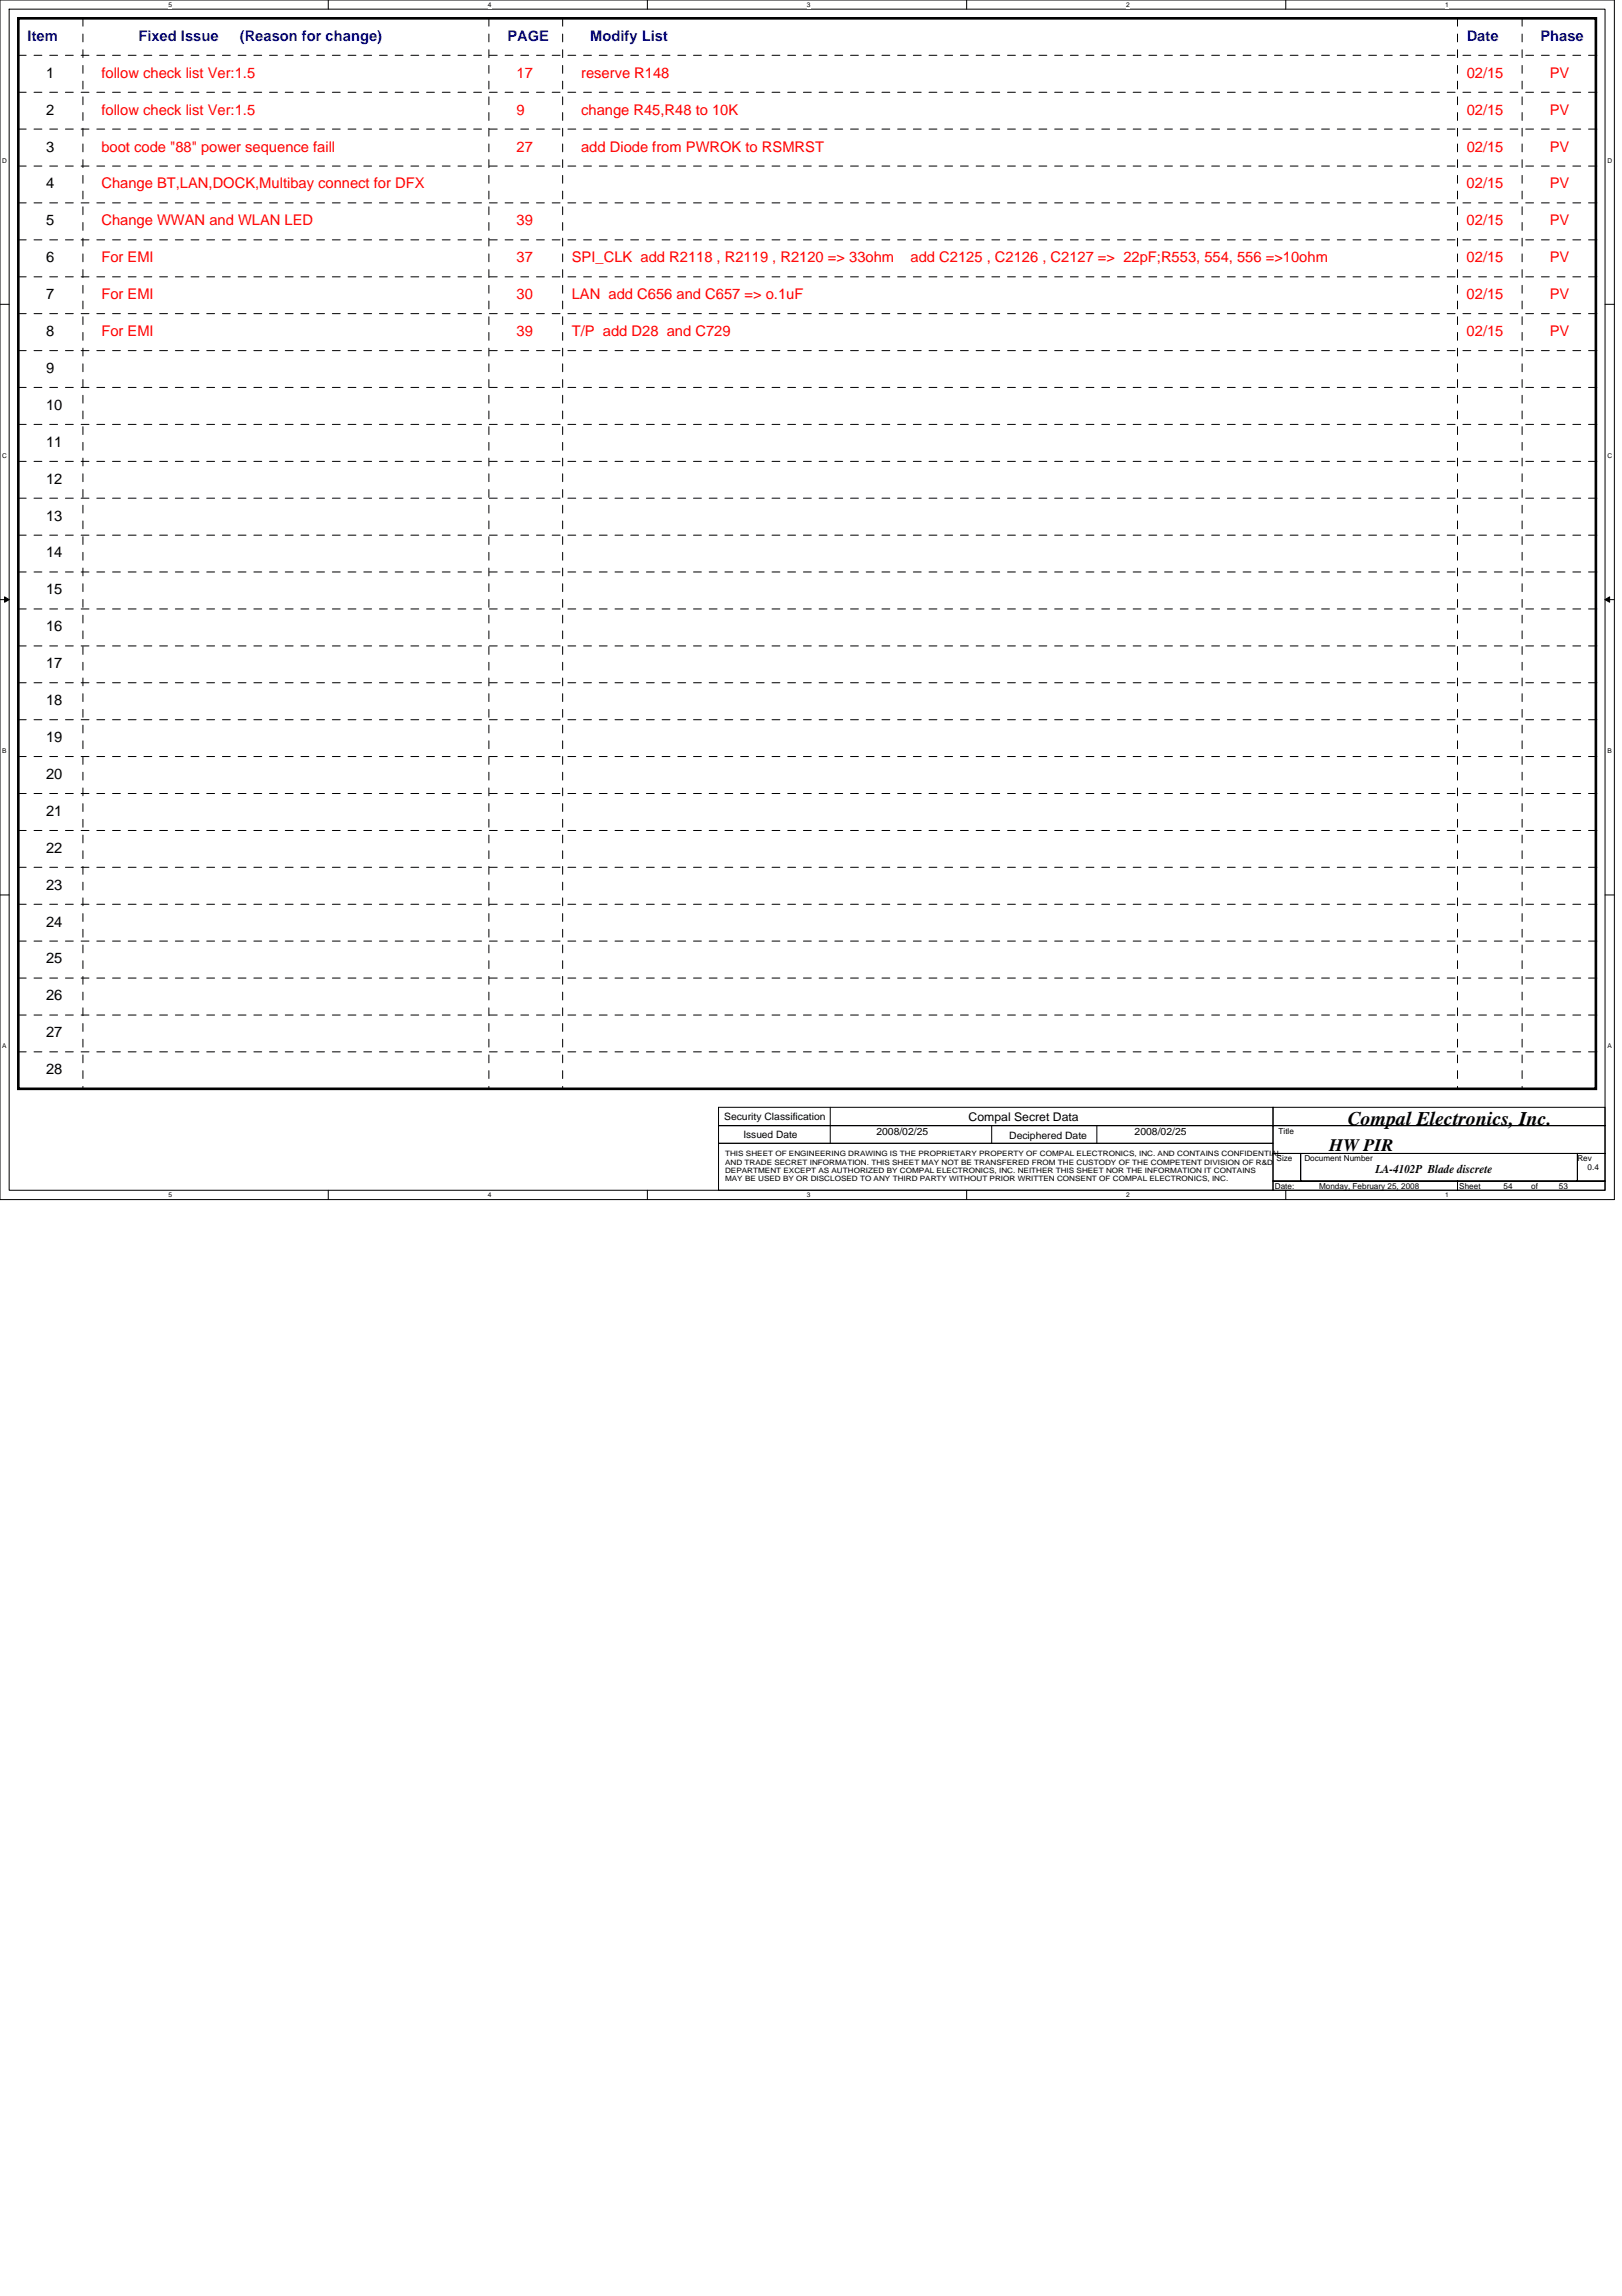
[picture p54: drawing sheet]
<svg xmlns="http://www.w3.org/2000/svg" width="210mm" height="297mm" viewBox="0 0 210 297" stroke-linecap="round" stroke-linejoin="round" font-family="sans-serif">
<defs><g id="words">
<text font-size="2.5" x="174.4" y="145.5">Compal Electronics, Inc.</text>
<text font-size="2.3" x="172" y="148.9">HW PIR</text>
<g font-size="1.9" fill="#00f">
<text x="3.6" y="5.3">Item</text>
<text x="17.9" y="5.3">Fixed Issue</text>
<text x="31" y="5.3">(Reason for change)</text>
<text x="65.7" y="5.3">PAGE</text>
<text x="76.4" y="5.3">Modify List</text>
<text x="189.8" y="5.3">Date</text>
<text x="199.3" y="5.3">Phase</text>
</g>
<g font-size="1.9">
<text x="6" y="10">1</text>
<text x="6" y="14.8">2</text>
<text x="6" y="19.6">3</text>
<text x="6" y="24.4">4</text>
<text x="6" y="29.1">5</text>
<text x="6" y="33.9">6</text>
<text x="6" y="38.7">7</text>
<text x="6" y="43.5">8</text>
<text x="6" y="48.2">9</text>
<text x="6" y="53">10</text>
<text x="6" y="57.8">11</text>
<text x="6" y="62.6">12</text>
<text x="6" y="67.4">13</text>
<text x="6" y="72.1">14</text>
<text x="6" y="76.9">15</text>
<text x="6" y="81.7">16</text>
<text x="6" y="86.4">17</text>
<text x="6" y="91.2">18</text>
<text x="6" y="96">19</text>
<text x="6" y="100.8">20</text>
<text x="6" y="105.5">21</text>
<text x="6" y="110.3">22</text>
<text x="6" y="115.1">23</text>
<text x="6" y="119.9">24</text>
<text x="6" y="124.7">25</text>
<text x="6" y="129.4">26</text>
<text x="6" y="134.2">27</text>
<text x="6" y="139">28</text>
</g>
<g font-size="1.9" fill="#f00">
<text x="13.1" y="10">follow check list Ver:1.5</text>
<text x="66.8" y="10">17</text>
<text x="75.2" y="10">reserve R148</text>
<text x="189.8" y="10">02/15</text>
<text x="200.6" y="10">PV</text>
<text x="13.1" y="14.8">follow check list Ver:1.5</text>
<text x="66.8" y="14.8">9</text>
<text x="75.2" y="14.8">change R45,R48 to 10K</text>
<text x="189.8" y="14.8">02/15</text>
<text x="200.6" y="14.8">PV</text>
<text x="13.1" y="19.6">boot code &quot;88&quot; power sequence faill</text>
<text x="66.8" y="19.6">27</text>
<text x="75.2" y="19.6">add Diode from PWROK to RSMRST</text>
<text x="189.8" y="19.6">02/15</text>
<text x="200.6" y="19.6">PV</text>
<text x="13.1" y="24.4">Change BT,LAN,DOCK,Multibay connect for DFX</text>
<text x="13.1" y="29.1">Change WWAN and WLAN LED</text>
<text x="66.8" y="29.1">39</text>
<text x="189.8" y="24.4">02/15</text>
<text x="189.8" y="29.1">02/15</text>
<text x="200.6" y="24.4">PV</text>
<text x="200.6" y="29.1">PV</text>
<text x="13.1" y="33.9">For EMI</text>
<text x="66.8" y="33.9">37</text>
<text x="74" y="33.9">SPI_CLK add R2118 , R2119 , R2120 =&gt; 33ohm</text>
<text x="117.8" y="33.9">add C2125 , C2126 , C2127 =&gt; 22pF;R553, 554, 556 =&gt;10ohm</text>
<text x="189.8" y="33.9">02/15</text>
<text x="200.6" y="33.9">PV</text>
<text x="13.1" y="38.7">For EMI</text>
<text x="66.8" y="38.7">30</text>
<text x="74" y="38.7">LAN add C656 and C657 =&gt; o.1uF</text>
<text x="189.8" y="38.7">02/15</text>
<text x="200.6" y="38.7">PV</text>
<text x="13.1" y="43.5">For EMI</text>
<text x="66.8" y="43.5">39</text>
<text x="74" y="43.5">T/P add D28 and C729</text>
<text x="189.8" y="43.5">02/15</text>
<text x="200.6" y="43.5">PV</text>
</g>
<g font-size="1.5">
<text x="125.3" y="145">Compal Secret Data</text>
<text x="178" y="151.8">LA-4102P Blade discrete</text>
</g>
<g font-size="1.3">
<text x="93.7" y="144.9">Security Classification</text>
<text x="96.2" y="147.2">Issued Date</text>
<text x="113.4" y="146.8">2008/02/25</text>
<text x="130.6" y="147.3">Deciphered Date</text>
<text x="146.8" y="146.8">2008/02/25</text>
</g>
<g font-size="1.1">
<text x="165.5" y="146.7">Title</text>
<text x="165" y="153.8">Date:</text>
<text x="165.2" y="150.2">Size</text>
<text x="168.8" y="150.2">Document Number</text>
<text x="170.7" y="153.8">Monday, February 25, 2008</text>
<text x="188.8" y="153.8">Sheet</text>
<text x="194.6" y="153.8">54</text>
<text x="198.2" y="153.8">of</text>
<text x="201.7" y="153.8">53</text>
<text x="204.1" y="150.2">Rev</text>
<text x="205.4" y="151.4">0.4</text>
</g>
<g font-size="1">
<text x="93.8" y="149.6">THIS SHEET OF ENGINEERING DRAWING IS THE PROPRIETARY PROPERTY OF COMPAL ELECTRONICS, INC. AND CONTAINS CONFIDENTIAL</text>
<text x="93.8" y="150.7">AND TRADE SECRET INFORMATION. THIS SHEET MAY NOT BE TRANSFERED FROM THE CUSTODY OF THE COMPETENT DIVISION OF R&amp;D</text>
<text x="93.8" y="151.7">DEPARTMENT EXCEPT AS AUTHORIZED BY COMPAL ELECTRONICS, INC. NEITHER THIS SHEET NOR THE INFORMATION IT CONTAINS</text>
<text x="93.8" y="152.8">MAY BE USED BY OR DISCLOSED TO ANY THIRD PARTY WITHOUT PRIOR WRITTEN CONSENT OF COMPAL ELECTRONICS, INC.</text>
</g>
<g font-size=".9">
<text x="21.8" y=".9">5</text>
<text x="63.1" y=".9">4</text>
<text x="104.4" y=".9">3</text>
<text x="145.7" y=".9">2</text>
<text x="187" y=".9">1</text>
<text x=".3" y="21">D</text>
<text x="208" y="21">D</text>
<text x=".3" y="59.2">C</text>
<text x="208" y="59.2">C</text>
<text x=".3" y="97.4">B</text>
<text x="208" y="97.4">B</text>
<text x=".3" y="135.6">A</text>
<text x="208" y="135.6">A</text>
<text x="21.8" y="154.9">5</text>
<text x="63.1" y="154.9">4</text>
<text x="104.4" y="154.9">3</text>
<text x="145.7" y="154.9">2</text>
<text x="187" y="154.9">1</text>
</g>
</g></defs>
<path d="M0 0h208.9v155.2h-208.9zM1.2 1.2h206.5v152.8h-206.5z" fill="none" stroke="#000" stroke-width=".13"/>
<g fill="#fff">
<path d="M21.8 .1h.5v1h-.5z"/>
<path d="M21.8 154.1h.5v1h-.5z"/>
</g>
<path d="M42.5 0v1.2M42.5 154v1.2" fill="none" stroke="#000" stroke-width=".13"/>
<g fill="#fff">
<path d="M63.1 .1h.5v1h-.5z"/>
<path d="M63.1 154.1h.5v1h-.5z"/>
</g>
<path d="M83.8 0v1.2M83.8 154v1.2" fill="none" stroke="#000" stroke-width=".13"/>
<g fill="#fff">
<path d="M104.4 .1h.5v1h-.5z"/>
<path d="M104.4 154.1h.5v1h-.5z"/>
</g>
<path d="M125.1 0v1.2M125.1 154v1.2" fill="none" stroke="#000" stroke-width=".13"/>
<g fill="#fff">
<path d="M145.7 .1h.5v1h-.5z"/>
<path d="M145.7 154.1h.5v1h-.5z"/>
</g>
<path d="M166.4 0v1.2M166.4 154v1.2" fill="none" stroke="#000" stroke-width=".13"/>
<g fill="#fff">
<path d="M187 .1h.5v1h-.5z"/>
<path d="M187 154.1h.5v1h-.5z"/>
<path d="M.3 20.3h.6v.9h-.6z"/>
<path d="M208 20.3h.6v.9h-.6z"/>
<path d="M.3 58.5h.6v.9h-.6z"/>
<path d="M208 58.5h.6v.9h-.6z"/>
</g>
<path d="M0 39.4h1.2M207.7 39.4h1.2" fill="none" stroke="#000" stroke-width=".13"/>
<g fill="#fff">
<path d="M.3 96.7h.6v.9h-.6z"/>
<path d="M208 96.7h.6v.9h-.6z"/>
</g>
<path d="M0 77.6h1.2M207.7 77.6h1.2" fill="none" stroke="#000" stroke-width=".13"/>
<path d="M.6 77.2l.6 .4-.6 .3zM207.7 77.6l.6-.4v.7z" fill="#000" stroke="#000" stroke-width=".13"/>
<g fill="#fff">
<path d="M.3 134.9h.6v.9h-.6z"/>
<path d="M208 134.9h.6v.9h-.6z"/>
</g>
<g fill="none" stroke="#000" stroke-width=".13">
<path d="M0 115.8h1.2M207.7 115.8h1.2M93 143.3h71.7v2.3h-71.7zM93 145.6h71.7v2.3h-71.7zM93 147.9h71.7v6.1h-71.7zM107.4 143.3v4.6M128.3 145.6v2.3M141.9 145.6v2.3M164.7 149.2h3.6v3.6h-3.6zM164.7 152.8h23.9v1.2h-23.9zM164.7 143.3h43v2.3h-43zM164.7 145.6h43v3.6h-43z"/>
<path d="M168.3 149.2h35.8v3.6h-35.8zM188.6 152.8h19.1v1.2h-19.1zM204.1 149.2h3.6v3.6h-3.6z"/>
</g>
<g fill="none" stroke="#000" stroke-width=".13" stroke-dasharray="1 1 1 1 1 1 1 1">
<path d="M2.4 11.9h204.1M2.4 16.7h204.1M2.4 7.2h204.1M10.7 2.4v138.5M63.3 2.4v138.5M72.8 2.4v138.5M188.6 2.4v138.5M197 2.4v138.5M206.5 11.9h.1M206.5 16.7h.1M206.5 7.2h.1M2.4 21.5h204.1"/>
<path d="M2.4 26.2h204.1M2.4 31h204.1M2.4 35.8h204.1M206.5 21.5h.1M206.5 26.2h.1M206.5 31h.1M206.5 35.8h.1M2.4 40.6h204.1M2.4 45.4h204.1M2.4 50.1h204.1M2.4 54.9h204.1M2.4 59.7h204.1"/>
<path d="M206.5 40.6h.1M206.5 45.4h.1M206.5 50.1h.1M206.5 54.9h.1M206.5 59.7h.1M2.4 64.5h204.1M2.4 69.2h204.1M2.4 74h204.1M2.4 78.8h204.1M206.5 64.5h.1M206.5 69.2h.1M206.5 74h.1"/>
<path d="M206.5 78.8h.1M2.4 83.6h204.1M2.4 88.3h204.1M2.4 93.1h204.1M2.4 97.9h204.1M206.5 83.6h.1M206.5 88.3h.1M206.5 93.1h.1M206.5 97.9h.1M2.4 102.7h204.1M2.4 107.4h204.1M2.4 112.2h204.1"/>
<path d="M2.4 117h204.1M206.5 102.7h.1M206.5 107.4h.1M206.5 112.2h.1M206.5 117h.1M2.4 121.8h204.1M2.4 126.5h204.1M2.4 131.3h204.1M2.4 136.1h204.1M206.5 121.8h.1M206.5 126.5h.1M206.5 131.3h.1"/>
<path d="M206.5 136.1h.1M10.7 140.9h.1M63.3 140.9h.1M72.8 140.9h.1M188.6 140.9h.1M197 140.9h.1"/>
</g>
<path d="M2.4 2.4h204.1v138.5h-204.1z" fill="none" stroke="#000" stroke-width=".34"/>
<use href="#words"/>
</svg>
